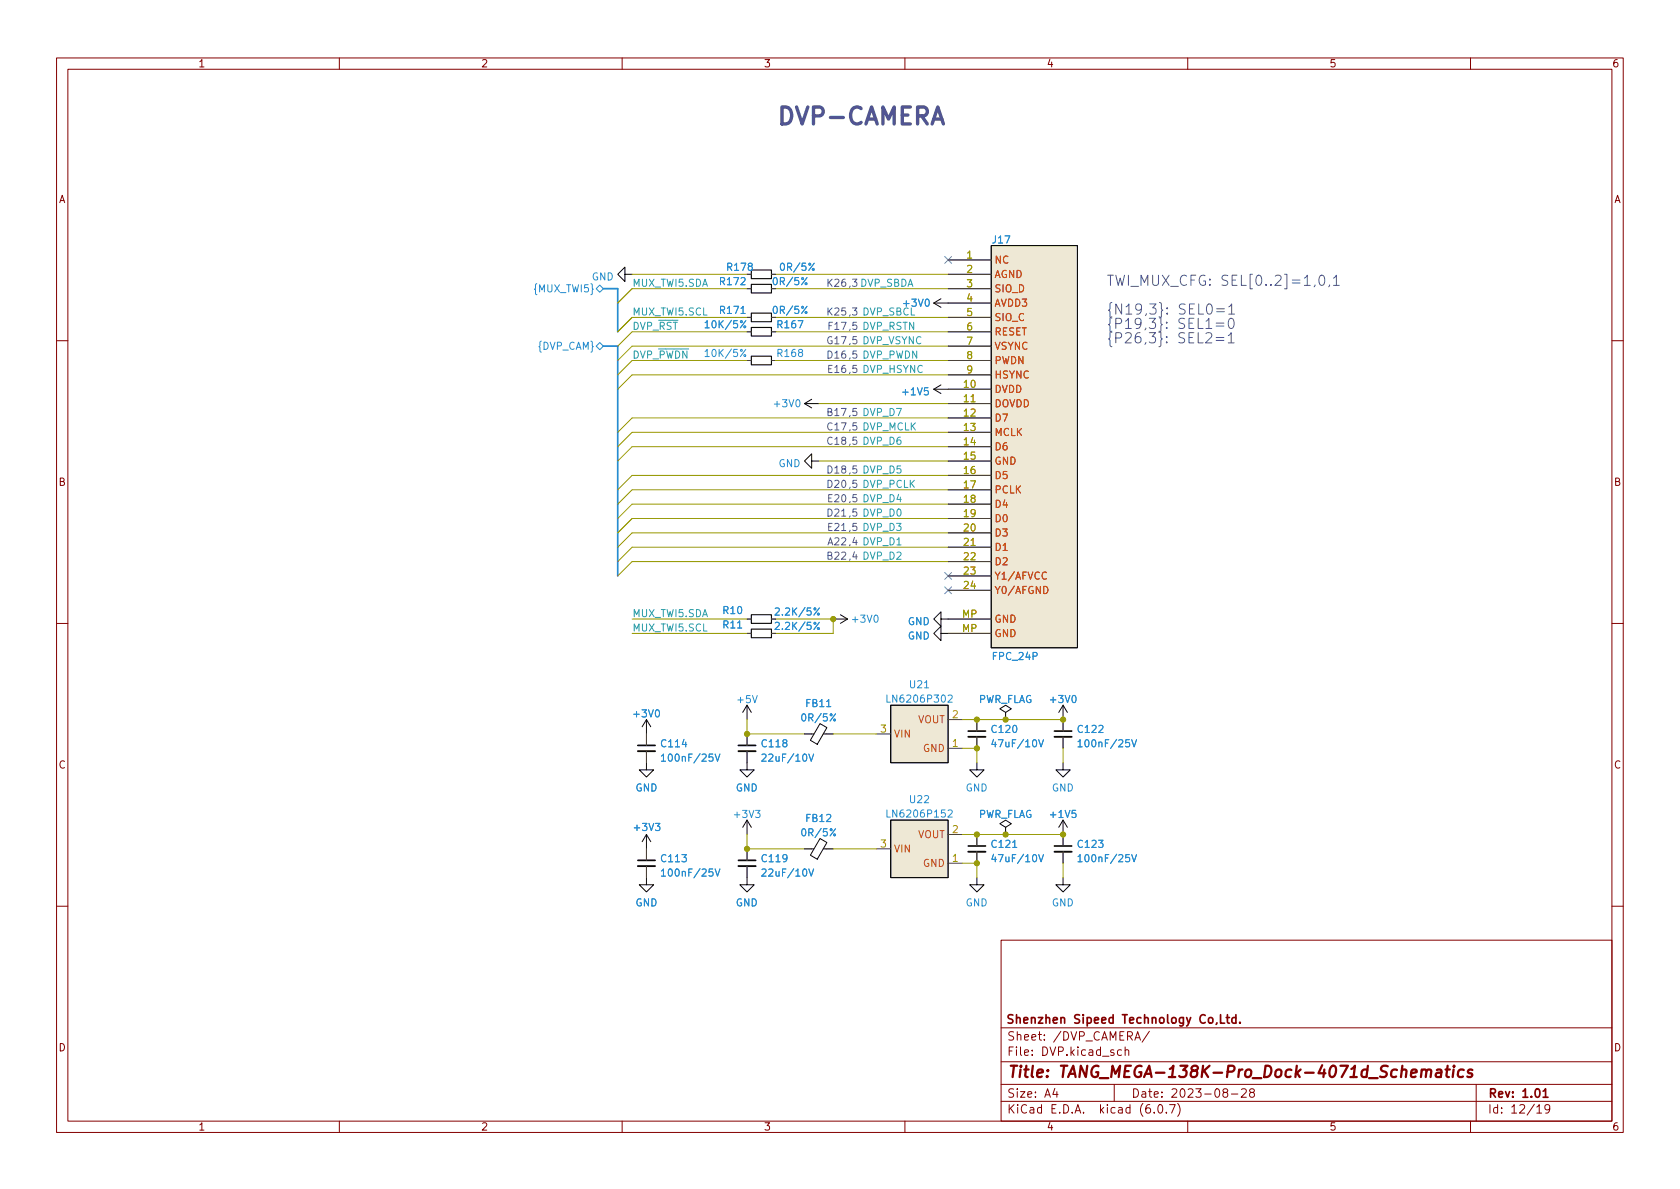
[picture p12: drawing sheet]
<svg xmlns="http://www.w3.org/2000/svg" width="297mm" height="210mm" viewBox="0 0 297 210" stroke-linecap="round" stroke-linejoin="round" font-family="sans-serif">
<defs><g id="words">
<text font-size="4.2" fill="#515593" x="137.2" y="22.1">DVP-CAMERA</text>
<text font-size="2.8" fill="#840000" x="178" y="190.6">Title: TANG_MEGA-138K-Pro_Dock-4071d_Schematics</text>
<g font-size="2.5" fill="#515593">
<text x="195.6" y="50.6">TWI_MUX_CFG: SEL[0..2]=1,0,1</text>
<text x="195.6" y="58.2">{P19,3}: SEL1=0</text>
<text x="195.6" y="55.6">{N19,3}: SEL0=1</text>
<text x="195.6" y="60.7">{P26,3}: SEL2=1</text>
</g>
<g font-size="2.1" fill="#840000">
<text x="177.8" y="181">Shenzhen Sipeed Technology Co,Ltd.</text>
<text x="178" y="184">Sheet: /DVP_CAMERA/</text>
<text x="178" y="186.7">File: DVP.kicad_sch</text>
<text x="178" y="196.9">KiCad E.D.A. kicad (6.0.7)</text>
<text x="178" y="194.1">Size: A4</text>
<text x="200" y="194.1">Date: 2023-08-28</text>
<text x="263" y="194.1">Rev: 1.01</text>
<text x="263" y="196.9">Id: 12/19</text>
</g>
<g font-size="1.8" fill="#840000">
<text x="35" y="11.9">1</text>
<text x="85" y="11.9">2</text>
<text x="135" y="11.9">3</text>
<text x="185" y="11.9">4</text>
<text x="235" y="11.9">5</text>
<text x="285" y="11.9">6</text>
<text x="10.3" y="35.9">A</text>
<text x="285.3" y="35.9">A</text>
<text x="10.3" y="85.9">B</text>
<text x="285.3" y="85.9">B</text>
<text x="10.3" y="135.9">C</text>
<text x="285.3" y="135.9">C</text>
<text x="10.3" y="185.9">D</text>
<text x="285.3" y="185.9">D</text>
<text x="35" y="199.9">1</text>
<text x="85" y="199.9">2</text>
<text x="135" y="199.9">3</text>
<text x="185" y="199.9">4</text>
<text x="235" y="199.9">5</text>
<text x="285" y="199.9">6</text>
</g>
<text font-size="1.8" fill="#493f36" x="128.7" y="47.9">R178</text>
<g font-size="1.8" fill="#268bd2">
<text x="138.3" y="47.9">0R/5%</text>
<text x="175.6" y="43">J17</text>
<text x="94.7" y="51.7">{MUX_TWI5}</text>
<text x="104.6" y="49.6">GND</text>
<text x="127.4" y="50.4">R172</text>
<text x="137" y="50.4">0R/5%</text>
<text x="125.1" y="58">10K/5%</text>
<text x="127.4" y="55.5">R171</text>
<text x="137" y="55.5">0R/5%</text>
<text x="137.6" y="58">R167</text>
<text x="159.9" y="54.2">+3V0</text>
<text x="95.2" y="61.8">{DVP_CAM}</text>
<text x="137.6" y="63.1">R168</text>
<text x="159.8" y="69.9">+1V5</text>
<text x="137.1" y="72">+3V0</text>
<text x="137.6" y="82.6">GND</text>
<text x="127.9" y="111.1">R11</text>
<text x="127.9" y="108.6">R10</text>
<text x="137.6" y="111.4">2.2K/5%</text>
<text x="137.6" y="108.8">2.2K/5%</text>
<text x="150.9" y="110.1">+3V0</text>
<text x="160.5" y="113.1">GND</text>
<text x="160.5" y="110.5">GND</text>
<text x="175.6" y="116.7">FPC_24P</text>
<text x="130.5" y="124.3">+5V</text>
<text x="142.6" y="125">FB11</text>
<text x="157.3" y="124.2">LN6206P302</text>
<text x="160.9" y="121.7">U21</text>
<text x="172.8" y="124.3">PWR_FLAG</text>
<text x="185.9" y="124.3">+3V0</text>
<text x="112.2" y="126.8">+3V0</text>
<text x="142.1" y="127.6">0R/5%</text>
<text x="175.5" y="129.6">C120</text>
<text x="190.7" y="129.6">C122</text>
<text x="117" y="132.1">C114</text>
<text x="117.7" y="134.7">100nF/25V</text>
<text x="134.8" y="132.1">C118</text>
<text x="135.3" y="134.7">22uF/10V</text>
<text x="176" y="132.1">47uF/10V</text>
<text x="191.3" y="132.1">100nF/25V</text>
<text x="112.3" y="139.9">GND</text>
<text x="130.1" y="139.9">GND</text>
<text x="160.9" y="142">U22</text>
<text x="170.7" y="139.9">GND</text>
<text x="185.9" y="139.9">GND</text>
<text x="112.3" y="146.9">+3V3</text>
<text x="130" y="144.6">+3V3</text>
<text x="142.1" y="147.9">0R/5%</text>
<text x="142.6" y="145.3">FB12</text>
<text x="157.3" y="144.6">LN6206P152</text>
<text x="172.8" y="144.6">PWR_FLAG</text>
<text x="175.5" y="149.9">C121</text>
<text x="185.9" y="144.6">+1V5</text>
<text x="190.7" y="149.9">C123</text>
<text x="117" y="152.5">C113</text>
<text x="117.7" y="155">100nF/25V</text>
<text x="134.8" y="152.5">C119</text>
<text x="135.3" y="155">22uF/10V</text>
<text x="176" y="152.5">47uF/10V</text>
<text x="191.3" y="152.5">100nF/25V</text>
<text x="112.3" y="160.3">GND</text>
<text x="130.1" y="160.3">GND</text>
<text x="170.7" y="160.3">GND</text>
<text x="185.9" y="160.3">GND</text>
</g>
<g font-size="1.8" fill="#b58900">
<text x="171" y="45.7">1</text>
<text x="171" y="48.3">2</text>
<text x="171" y="50.8">3</text>
<text x="171" y="53.3">4</text>
<text x="171" y="55.9">5</text>
<text x="171" y="58.4">6</text>
<text x="171" y="61">7</text>
<text x="171" y="63.5">8</text>
<text x="170.5" y="68.6">10</text>
<text x="170.5" y="71.1">11</text>
<text x="171" y="66">9</text>
<text x="170.5" y="73.7">12</text>
<text x="170.5" y="76.2">13</text>
<text x="170.5" y="78.7">14</text>
<text x="170.5" y="81.3">15</text>
<text x="170.5" y="83.8">16</text>
<text x="170.5" y="86.4">17</text>
<text x="170.5" y="88.9">18</text>
<text x="170.5" y="91.4">19</text>
<text x="170.5" y="94">20</text>
<text x="170.5" y="96.5">21</text>
<text x="170.5" y="99.1">22</text>
<text x="170.5" y="101.6">23</text>
<text x="170.5" y="104.1">24</text>
<text x="170.1" y="111.8">MP</text>
<text x="170.1" y="109.2">MP</text>
<text x="155.7" y="129.5">3</text>
<text x="168.4" y="127">2</text>
<text x="168.4" y="132.1">1</text>
<text x="155.7" y="149.9">3</text>
<text x="168.4" y="147.3">2</text>
<text x="168.4" y="152.4">1</text>
</g>
<g font-size="1.8" fill="#cb4b16">
<text x="175.8" y="46.6">NC</text>
<text x="175.8" y="49.1">AGND</text>
<text x="175.8" y="51.7">SIO_D</text>
<text x="175.8" y="54.2">AVDD3</text>
<text x="175.8" y="56.8">SIO_C</text>
<text x="175.8" y="59.3">RESET</text>
<text x="175.8" y="61.8">VSYNC</text>
<text x="175.8" y="64.4">PWDN</text>
<text x="175.8" y="69.5">DVDD</text>
<text x="175.8" y="66.9">HSYNC</text>
<text x="175.8" y="72">DOVDD</text>
<text x="175.8" y="74.5">D7</text>
<text x="175.8" y="77.1">MCLK</text>
<text x="175.8" y="79.6">D6</text>
<text x="175.8" y="82.2">GND</text>
<text x="175.8" y="84.7">D5</text>
<text x="175.8" y="87.2">PCLK</text>
<text x="175.8" y="89.8">D4</text>
<text x="175.8" y="92.3">D0</text>
<text x="175.8" y="94.9">D3</text>
<text x="175.8" y="97.4">D1</text>
<text x="175.8" y="99.9">D2</text>
<text x="175.8" y="102.5">Y1/AFVCC</text>
<text x="175.8" y="105">Y0/AFGND</text>
<text x="175.8" y="112.6">GND</text>
<text x="175.8" y="110.1">GND</text>
<text x="158" y="130.4">VIN</text>
<text x="162.2" y="127.9">VOUT</text>
<text x="163.2" y="133">GND</text>
<text x="162.2" y="148.2">VOUT</text>
<text x="158" y="150.7">VIN</text>
<text x="163.2" y="153.3">GND</text>
</g>
<g font-size="1.8" fill="#2aa198">
<text x="111.8" y="50.7">MUX_TWI5.SDA</text>
<text x="111.8" y="55.8">MUX_TWI5.SCL</text>
<text x="111.8" y="58.3">DVP_~{RST}</text>
<text x="111.8" y="63.4">DVP_~{PWDN} 10K/5%</text>
<text x="111.8" y="111.7">MUX_TWI5.SCL</text>
<text x="111.8" y="109.1">MUX_TWI5.SDA</text>
</g>
<g font-size="1.8" fill="#515593">
<text x="146.6" y="50.7">K26,3 DVP_SBDA</text>
<text x="146.6" y="55.8">K25,3 DVP_SBCL</text>
<text x="146.8" y="58.3">F17,5 DVP_RSTN</text>
<text x="146.5" y="60.9">G17,5 DVP_VSYNC</text>
<text x="146.6" y="63.4">D16,5 DVP_PWDN</text>
<text x="146.7" y="65.9">E16,5 DVP_HSYNC</text>
<text x="146.6" y="73.6">B17,5 DVP_D7</text>
<text x="146.6" y="76.1">C17,5 DVP_MCLK</text>
<text x="146.6" y="83.7">D18,5 DVP_D5</text>
<text x="146.6" y="78.6">C18,5 DVP_D6</text>
<text x="146.6" y="86.3">D20,5 DVP_PCLK</text>
<text x="146.7" y="88.8">E20,5 DVP_D4</text>
<text x="146.6" y="91.3">D21,5 DVP_D0</text>
<text x="146.7" y="93.9">E21,5 DVP_D3</text>
<text x="146.6" y="96.4">A22,4 DVP_D1</text>
<text x="146.6" y="99">B22,4 DVP_D2</text>
</g>
</g></defs>
<g fill="none" stroke="#840000" stroke-width=".18">
<path d="M10 10.2h277v190.1h-277zM12 12.2h273v186.1h-273zM60 10.2v2M110 10.2v2M160 10.2v2M210 10.2v2M260 10.2v2M10 60.2h2M285 60.2h2M10 110.2h2M285 110.2h2M10 160.2h2"/>
<path d="M177 166.3h108v32h-108zM285 160.2h2M60 198.3v2M110 198.3v2M160 198.3v2M177 194.8h108M177 191.8h108M177 187.8h108M177 181.8h108M186.5 192.5l-.4 1h1M186.9 193v1M197 191.8v3"/>
<path d="M198.3 185.7l-.4-.1-.3 .3v.4l.1 .3h.6M198.9 185.8l.2-.2 .4 .1 .1 .9M198.9 185.1v1.5M200.6 183.9l.5-1.5 .5 1.5M200.8 183.5h.7M203.2 182.4l-1.3 1.9M204.1 196.7v.1M204.9 195.4l.2-.1a.81 .81 0 0 1 .6 .7 .81 .81 0 0 1-.3 .8h-.2a.81 .81 0 0 1-.6-.6 .81 .81 0 0 1 .3-.8zM206.2 196.7v.1M206.8 195.3h1l-.7 1.5M208.2 195.1a1.72 1.72 0 0 1 0 2.3M210 198.3v2"/>
<path d="M216.5 193.2l-.3-.3 .1-.2 .2-.2 .4 .1 .2 .2-.1 .2-.6 .2-.2 .3 .1 .4 .2 .1h.4l.2-.3v-.2l-.3-.3M217.7 193.5h1.2M219.5 192.7l.6-.2 .2 .2 .1 .3-1 1h1M221.2 193.2l-.3-.3 .1-.2 .2-.2 .4 .1 .2 .2-.1 .2-.6 .2-.2 .3 .1 .4 .2 .1h.3l.3-.3-.1-.4-.2-.1M260 198.3v2M261 191.8v6.5M271.7 195.8l.5-.5v1.5M271.7 196.8h.9M274 196l-.3 .3-.4-.1-.2-.2 .2-.6 .4-.1 .2 .2a.99 .99 0 0 1-.3 1.3h-.3"/>
</g>
<path d="M215.8 179.4v1.5h.7M216.8 179.9h.6M217 179.4v1.3l.4 .2M218.5 179.4v1.5M218.5 180l-.4-.1-.3 .3v.4l.1 .3h.6M219.2 180.8v.1M272.8 193l.5-.5v1.5M272.8 194h.9" fill="none" stroke="#840000" stroke-width=".3"/>
<path d="M251.4 189.3a.49 .49 0 0 1 .8 .1l-.1 1.1M252.2 189.4a.5 .5 0 0 1 .8-.2l-.1 1.3M254 189.2l.2-.1 .6 .1-.1 1.3M254.9 189.6l-.7 .1a.4 .4 0 0 0-.4 .3 .4 .4 0 0 0 .3 .5l.7-.1M255.6 189.1h.7M256 188.5l-.3 1.7 .1 .2 .4 .1M257 189.1l-.2 1.4M257.1 188.5l-.1 .1 .1 .1 .1-.1-.1-.1v.2M258.8 189.2a.66 .66 0 0 0-1 .3l-.1 .6 .2 .3 .2 .1 .6-.1M260.3 189.2a.49 .49 0 0 0-.8 .3l.3 .3 .5 .1v.2l-.1 .3-.2 .1-.6-.1" fill="none" stroke="#840000" stroke-width=".4"/>
<g fill="none" stroke="#0a0a0a" stroke-width=".18">
<path d="M110.5 48.5v-1.3l-1.3 1.3 1.3 1.3v-1.3h1.3M165.1 53.6l1.3 .8M165.1 53.6h2.5M166.4 52.8l-1.3 .8M175.3 43.4h15.2v71.1h-15.2zM142.2 71.4l1.3 .7M142.2 71.4h2.6M143.5 70.6l-1.3 .8M165.1 68.8l1.3 .8M165.1 68.8h2.5M166.4 68.1l-1.3 .7M143.5 81.5v-1.2l-1.3 1.2 1.3 1.3v-1.3h1.3"/>
<path d="M147.3 109.5h2.6M148.6 108.7l1.3 .8M149.9 109.5l-1.3 .7M166.4 112v-1.3l-1.3 1.3 1.3 1.3v-1.3h1.2M166.4 109.5v-1.3l-1.3 1.3 1.3 1.2v-1.2h1.2M114.3 134.9v1.2h-1.3l1.3 1.3 1.3-1.3h-1.3M114.3 127.2l-.8 1.3M114.3 127.2v2.6M114.3 127.2l.8 1.3M132.1 134.9v1.2h-1.3l1.3 1.3 1.2-1.3h-1.2M132.1 124.7v2.5M132.1 124.7l-.8 1.3"/>
<path d="M132.1 124.7l.7 1.3M143.5 129.8h.4M145 128l1.2 .7-1.7 2.9-1.2-.7zM145.6 129.8h.4M157.5 124.7h10.1v10.2h-10.1zM172.7 134.9v1.2h-1.3l1.3 1.3 1.3-1.3h-1.3M177.8 126l1-.7-1-.6-1 .6 1 .7v1.2M188 134.9v1.2h-1.3l1.3 1.3 1.2-1.3h-1.2M188 124.7l-.8 1.3M188 124.7v2.5M188 124.7l.7 1.3M114.3 155.2v1.3h-1.3l1.3 1.2 1.3-1.2h-1.3"/>
<path d="M114.3 147.6v2.5M114.3 147.6l-.8 1.2M114.3 147.6l.8 1.2M132.1 155.2v1.3h-1.3l1.3 1.2 1.2-1.2h-1.2M132.1 145l-.8 1.3M132.1 145v2.6M132.1 145l.7 1.3M143.5 150.1h.4M145 148.3l1.2 .7-1.7 2.9-1.2-.7zM145.6 150.1h.4M157.5 145h10.1v10.2h-10.1zM172.7 155.2v1.3h-1.3l1.3 1.2 1.3-1.2h-1.3"/>
<path d="M177.8 146.3l1-.6-1-.7-1 .7 1 .6v1.3M188 155.2v1.3h-1.3l1.3 1.2 1.2-1.2h-1.2M188 145v2.6M188 145l-.8 1.3M188 145l.7 1.3"/>
</g>
<path d="M112.8 132.8h3M130.6 132.8h3M171.2 130.3h3M186.4 130.3h3.1M112.8 153.2h3M130.6 153.2h3M171.2 150.6h3M186.4 150.6h3.1" fill="none" stroke="#0a0a0a" stroke-width=".33"/>
<path d="M112.8 131.8h3M130.6 131.8h3M171.2 129.3h3M186.4 129.3h3.1M112.8 152.1h3M130.6 152.1h3M171.2 149.6h3M186.4 149.6h3.1" fill="none" stroke="#0a0a0a" stroke-width=".3"/>
<g fill="none" stroke="#493f36" stroke-width=".18">
<path d="M132.1 51h.7M132.1 56.1h.7M132.1 58.7h.7M136.4 48.5h.8M136.4 51h.8M136.4 56.1h.8M136.4 58.7h.8M167.6 46h7.7M167.6 48.5h7.7M167.6 51h7.7M167.6 53.6h7.7M167.6 56.1h7.7"/>
<path d="M167.6 58.7h7.7M132.1 63.7h.7M136.4 63.7h.8M167.6 68.8h7.7M167.6 71.4h7.7M167.6 73.9h7.7M167.6 76.4h7.7M167.6 79h7.7M167.6 61.2h7.7M167.6 63.7h7.7M167.6 66.3h7.7M167.6 81.5h7.7"/>
<path d="M167.6 84.1h7.7M167.6 86.6h7.7M167.6 89.1h7.7M167.6 91.7h7.7M167.6 94.2h7.7M167.6 96.8h7.7M167.6 99.3h7.7M132.1 112h.7M132.1 109.5h.7M136.4 112h.8M136.4 109.5h.8M167.6 101.8h7.7"/>
<path d="M167.6 104.4h7.7M167.6 112h7.7M167.6 109.5h7.7M114.3 129.8v2M114.3 132.8v2.1M132.1 129.8v2M132.1 132.8v2.1M142.2 129.8h1.3M146 129.8h1.3M154.9 129.8h2.6M167.6 132.3h2.6M167.6 127.2h2.6"/>
<path d="M172.7 127.2v2.1M172.7 130.3v2M177.8 127.2h.1M188 127.2v2.1M188 130.3v2M114.3 150.1v2M114.3 153.2v2M132.1 150.1v2M132.1 153.2v2M142.2 150.1h1.3M146 150.1h1.3M154.9 150.1h2.6"/>
<path d="M167.6 152.6h2.6M167.6 147.6h2.6M172.7 147.6v2M172.7 150.6v2M177.8 147.6h.1M188 147.6v2M188 150.6v2"/>
</g>
<g fill="none" stroke="#268bd2" stroke-width=".18">
<path d="M105.4 51l.6-.6 .7 .6-.7 .7zM124.7 57.1l.3-.4v1.3M124.7 58h.7M105.4 61.2l.6-.6 .7 .6-.7 .6zM144.9 110l-1 1.3M144.9 107.5l-1 1.3M116.9 133.7l.4-.4v1.3M116.9 134.6h.8M126.4 133.3l.5 1.3 .4-1.3M134.7 133.5l.5-.2 .3 .4-.8 .9h.8M143 133.3l.4 1.3 .5-1.3M156.8 122.9v1.3h.6"/>
<path d="M167.6 123l.5-.1 .3 .4-.8 .9h.8M175.7 130.7l-.3 .9h.8M183.7 130.8l.4 1.3 .4-1.3M190.6 131.2l.4-.4v1.3M190.6 132.1h.7M200.1 130.8l.4 1.3 .4-1.3M116.9 154l.4-.3v1.2M116.9 154.9h.8M126.4 153.7l.5 1.2 .4-1.2M134.7 153.8l.5-.1 .3 .3-.8 .9h.8M143 153.7l.4 1.2 .5-1.2M156.8 143.2v1.3h.6"/>
<path d="M167.6 143.3l.5-.1 .3 .4-.8 .9h.8M175.7 151.1l-.3 .9h.8M183.7 151.1l.4 1.3 .4-1.3M190.6 151.5l.4-.4v1.3M190.6 152.4h.7M200.1 151.1l.4 1.3 .4-1.3"/>
<circle cx="144.7" cy="108.6" r=".18"/>
<circle cx="144.7" cy="111.1" r=".18"/>
</g>
<g fill="#eee8d5" stroke="#eee8d5" stroke-width=".18">
<path d="M175.3 43.4h15.2v71.1h-15.2z"/>
<path d="M157.5 145h10.1v10.2h-10.1z"/>
<path d="M157.5 124.7h10.1v10.2h-10.1z"/>
</g>
<path d="M184.6 103.7a.64 .64 0 0 1 .7 .6 .64 .64 0 0 1-.7 .7zM185 101.3a.6 .6 0 0 0-.8 .4 .6 .6 0 0 0 .6 .7l.2-.1" fill="none" stroke="#cb4b16" stroke-width=".18"/>
<path d="M132.8 47.7h3.6v1.6h-3.6zM132.8 55.4h3.6v1.5h-3.6zM132.8 57.9h3.6v1.5h-3.6zM132.8 50.3h3.6v1.5h-3.6zM132.8 63h3.6v1.5h-3.6zM132.8 111.2h3.6v1.6h-3.6zM132.8 108.7h3.6v1.5h-3.6z" fill="none" stroke="#0a0a0a" stroke-width=".2"/>
<g fill="none" stroke="#515593" stroke-width=".18">
<path d="M215 59.7h1.4M215 57.1h1.4M215 57.7h1.4M215.1 54.6h1.4M215.1 55.1h1.4M217.2 59.3l.5-.5v1.8M217.3 54.3l.5-.6v1.8M217.3 55.5h1M217.4 56.4a.43 .43 0 0 1 .7 .2 .93 .93 0 0 1-.5 1.5 1.2 1.2 0 0 1-.2-1.7zM233.4 48.8a.43 .43 0 0 1 .4-.1 .43 .43 0 0 1 .3 .3 .93 .93 0 0 1-.5 1.5 1.1 1.1 0 0 1-.2-1.7zM235.1 50.4l-.2 .3M235.8 49.2l.5-.5v1.8"/>
<path d="M235.8 50.5h1M215 60.2h1.4M217.2 60.6h1"/>
</g>
<path d="M106.7 51h2.5v7.7M106.7 61.2h2.5v40.6" fill="none" stroke="#268bd2" stroke-width=".3"/>
<g fill="none" stroke="#990" stroke-width=".18">
<path d="M111.8 48.5h20.3M132.1 51h-20.3l-2.6 2.6M132.1 58.7h-20.3l-2.6 2.5M132.1 56.1h-20.3l-2.6 2.6M137.2 51h30.4M137.2 48.5h30.4M137.2 58.7h30.4M137.2 56.1h30.4M132.1 63.7h-20.3l-2.6 2.6M137.2 63.7h30.4M144.8 71.4h22.8M167.6 73.9h-55.8l-2.6 2.5"/>
<path d="M167.6 61.2h-55.8l-2.6 2.5M167.6 79h-55.8l-2.6 2.5M167.6 66.3h-55.8l-2.6 2.5M167.6 76.4h-55.8l-2.6 2.6M144.8 81.5h22.8M167.6 94.2h-55.8l-2.6 2.6M167.6 84.1h-55.8l-2.6 2.5M167.6 89.1h-55.8l-2.6 2.6M167.6 86.6h-55.8l-2.6 2.5M167.6 91.7h-55.8l-2.6 2.5M167.6 96.8h-55.8l-2.6 2.5M167.6 99.3h-55.8l-2.6 2.5"/>
<path d="M111.8 109.5h20.3M111.8 112h20.3M137.2 109.5h10.1v2.5h-10.1M132.1 127.2v2.6h10.1M147.3 129.8h7.6M170.2 132.3h2.5v2.6M170.2 127.2h17.8M188 132.3v2.6M132.1 147.6v2.5h10.1M147.3 150.1h7.6M170.2 152.6h2.5v2.6M170.2 147.6h17.8"/>
<path d="M188 152.6v2.6"/>
</g>
<path d="M167 45.4l1.2 1.2M168.2 45.4l-1.2 1.2M167 101.2l1.2 1.3M167 103.8l1.2 1.2M168.2 101.2l-1.2 1.3M168.2 103.8l-1.2 1.2" fill="none" stroke="#6c71c4" stroke-width=".18"/>
<g fill="#859900" stroke="#859900" stroke-width=".18">
<circle cx="172.7" cy="152.6" r=".46"/>
<circle cx="172.7" cy="147.6" r=".46"/>
<circle cx="188" cy="147.6" r=".46"/>
<circle cx="177.8" cy="147.6" r=".46"/>
<circle cx="188" cy="127.2" r=".46"/>
<circle cx="132.1" cy="129.8" r=".46"/>
<circle cx="147.3" cy="109.5" r=".46"/>
<circle cx="172.7" cy="127.2" r=".46"/>
<circle cx="177.8" cy="127.2" r=".46"/>
<circle cx="172.7" cy="132.3" r=".46"/>
<circle cx="132.1" cy="150.1" r=".46"/>
</g>
<use href="#words"/>
</svg>
